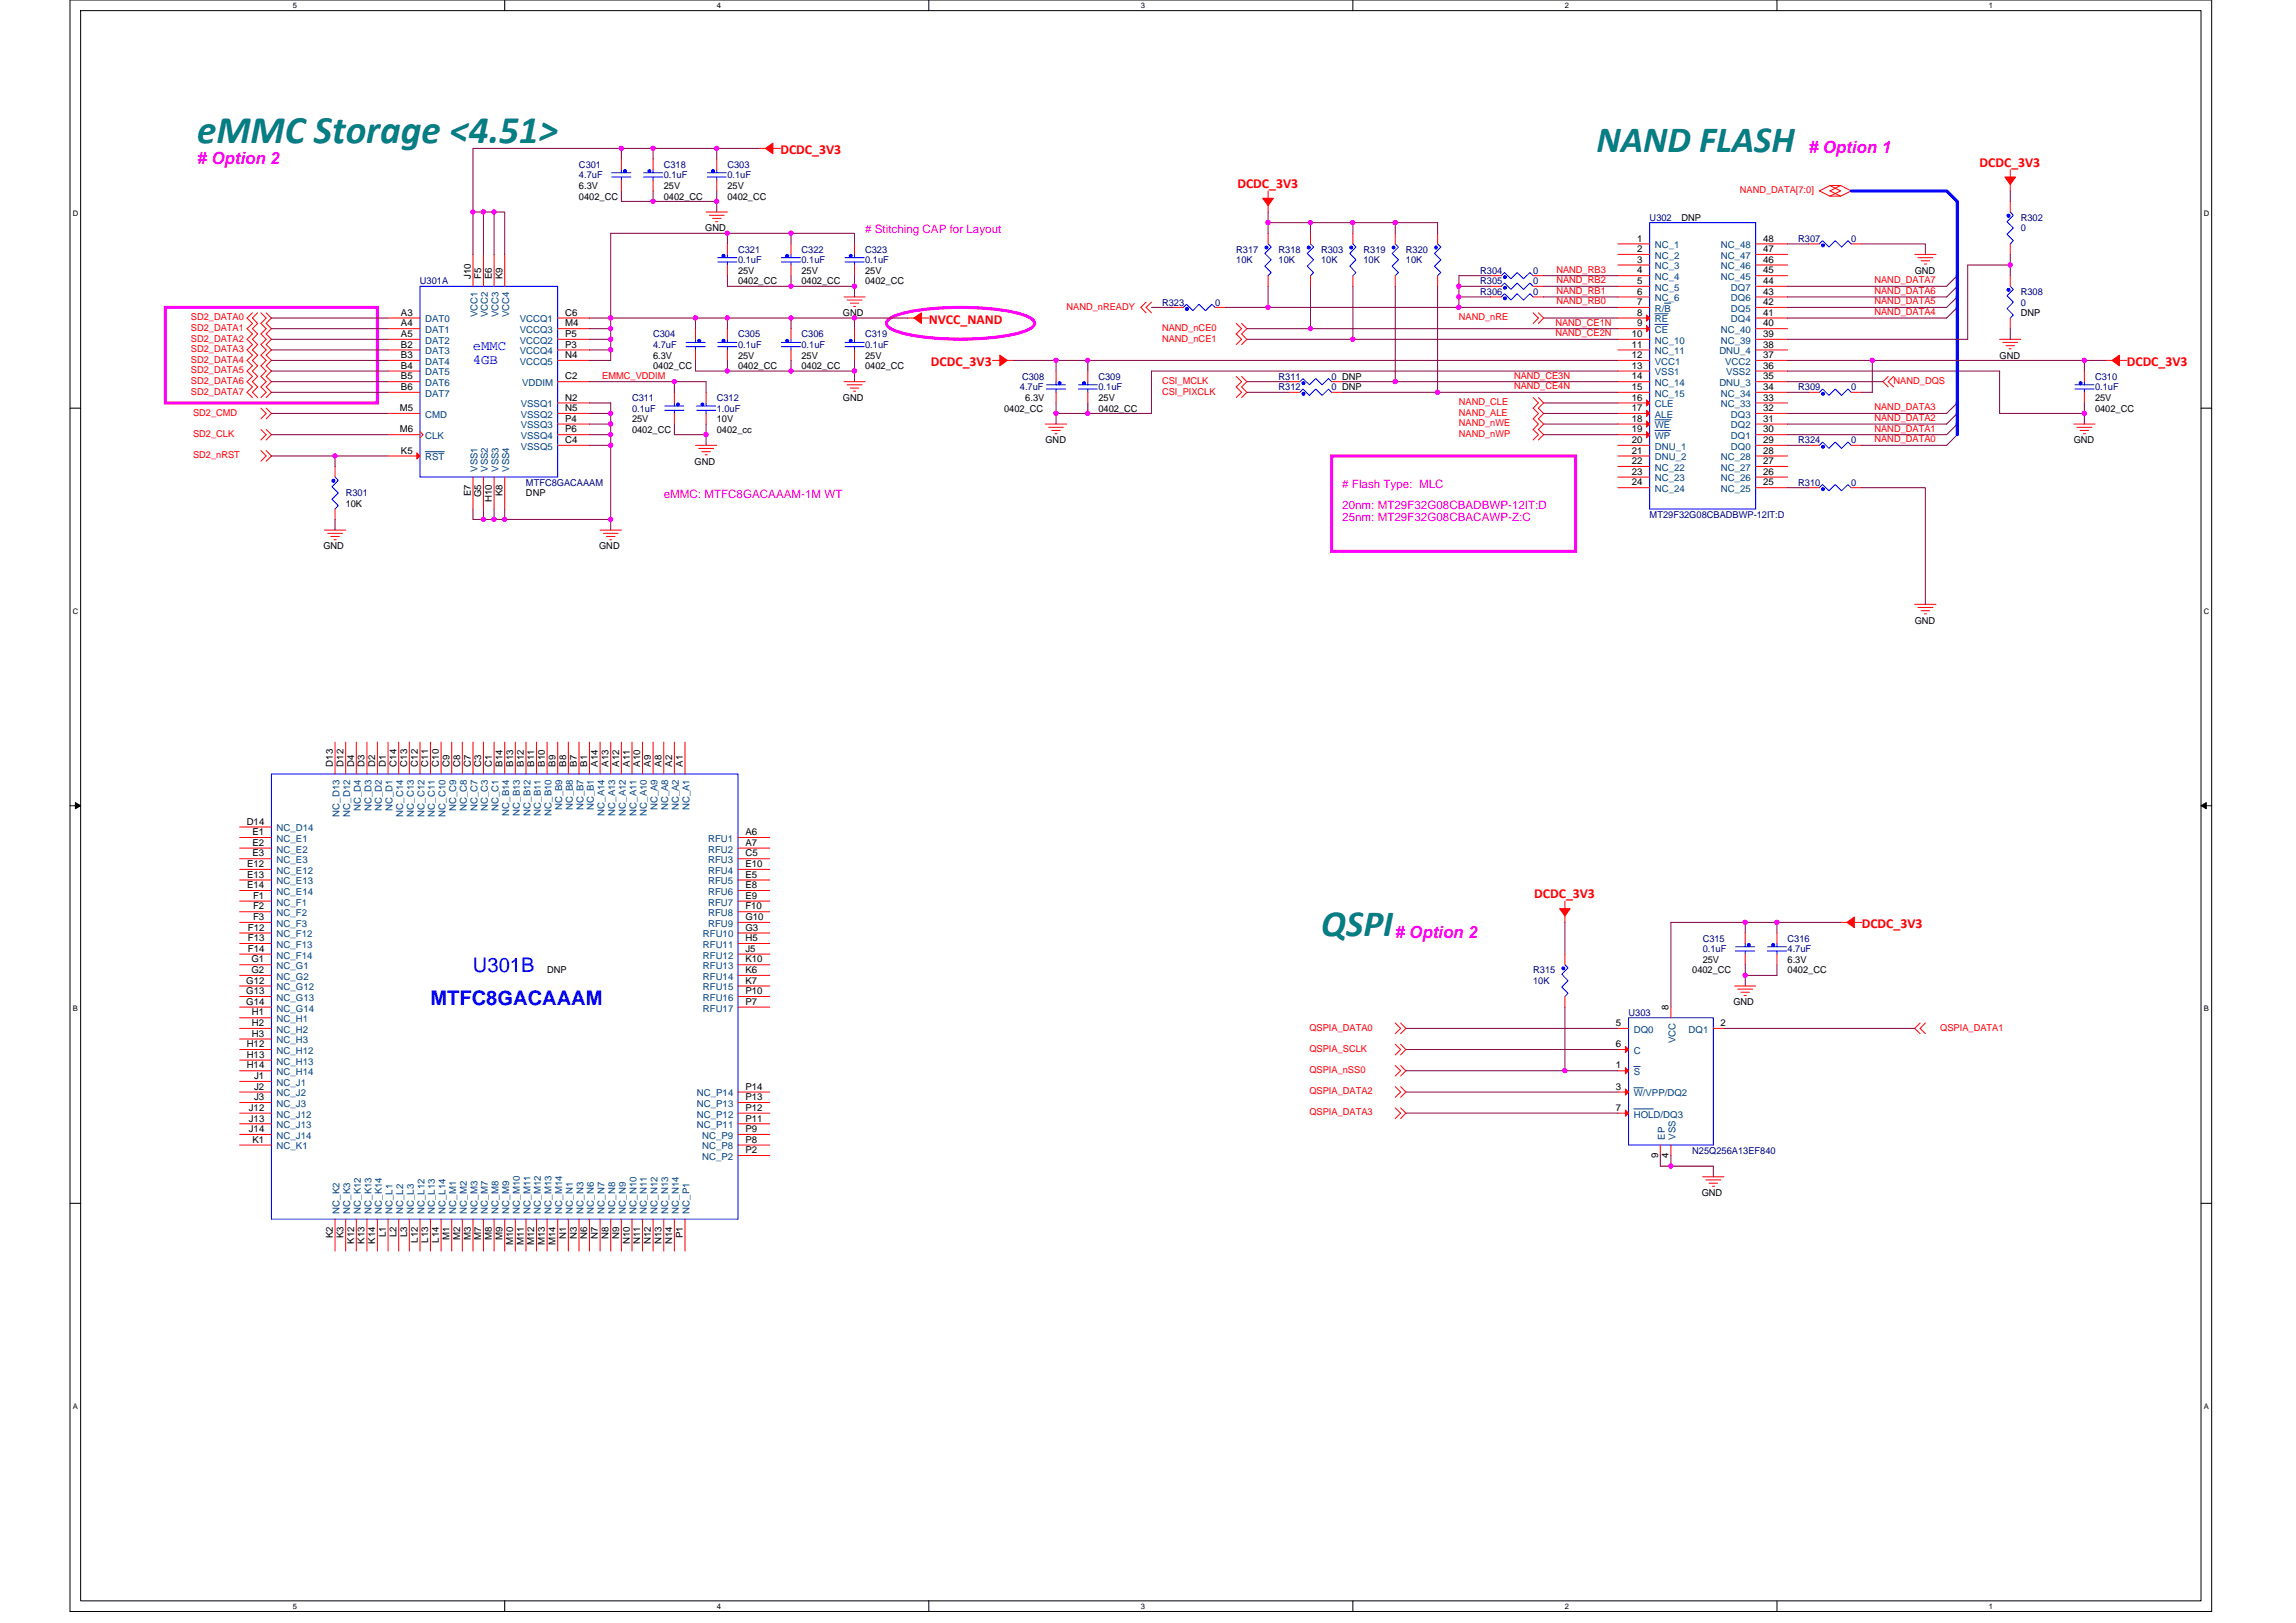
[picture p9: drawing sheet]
<svg xmlns="http://www.w3.org/2000/svg" width="297mm" height="210mm" viewBox="0 0 297 210" stroke-linecap="round" stroke-linejoin="round" font-family="sans-serif">
<defs><g id="words">
<text font-size="5.1" fill="#008080" x="25.5" y="18.5">eMMC Storage &lt;4.51&gt;</text>
<g font-size="4.8" fill="#008080">
<text x="206.6" y="19.6">NAND FLASH</text>
<text x="170.9" y="121.1">QSPI</text>
</g>
<g font-size="2.6" fill="#00f">
<text x="61.2" y="125.8">U301B</text>
<text x="55.7" y="130">MTFC8GACAAAM</text>
</g>
<g font-size="2.2" fill="#f0f">
<text x="25.5" y="21.2"># Option 2</text>
<text x="234" y="19.8"># Option 1</text>
<text x="180.5" y="121.3"># Option 2</text>
</g>
<g font-size="1.8" fill="#f00">
<text x="101" y="19.9">DCDC_3V3</text>
<text x="256.1" y="21.6">DCDC_3V3</text>
<text x="160.1" y="24.3">DCDC_3V3</text>
<text x="120.2" y="41.9">NVCC_NAND</text>
<text x="120.4" y="47.4">DCDC_3V3</text>
<text x="275.1" y="47.4">DCDC_3V3</text>
<text x="198.5" y="116.2">DCDC_3V3</text>
<text x="240.9" y="120.1">DCDC_3V3</text>
</g>
<g font-size="1.8" fill="#00f">
<text x="61.2" y="45.3">eMMC</text>
<text x="61.2" y="47.1">4GB</text>
</g>
<g font-size="1.5" fill="#f0f">
<text x="111.9" y="30.2"># Stitching CAP for Layout</text>
<text x="85.9" y="64.5">eMMC: MTFC8GACAAAM-1M WT</text>
<text x="173.6" y="63.1"># Flash Type: MLC</text>
<text x="173.6" y="65.8">20nm: MT29F32G08CBADBWP-12IT:D</text>
<text x="173.6" y="67.4">25nm: MT29F32G08CBACAWP-Z:C</text>
</g>
<g font-size="1.2" fill="#000080">
<text x="74.9" y="21.7">C301</text>
<text x="74.9" y="23.1">4.7uF</text>
<text x="85.9" y="21.7">C318</text>
<text x="85.9" y="23.1">0.1uF</text>
<text x="94.1" y="21.7">C303</text>
<text x="94.1" y="23.1">0.1uF</text>
<text x="213.4" y="28.6">U302</text>
<text x="261.4" y="28.6">R302</text>
<text x="261.4" y="29.9">0</text>
<text x="95.5" y="32.7">C321</text>
<text x="95.5" y="34">0.1uF</text>
<text x="103.7" y="32.7">C322</text>
<text x="103.7" y="34">0.1uF</text>
<text x="111.9" y="32.7">C323</text>
<text x="111.9" y="34">0.1uF</text>
<text x="159.9" y="32.7">R317</text>
<text x="159.9" y="34">10K</text>
<text x="165.4" y="32.7">R318</text>
<text x="165.4" y="34">10K</text>
<text x="170.9" y="32.7">R303</text>
<text x="170.9" y="34">10K</text>
<text x="176.4" y="32.7">R319</text>
<text x="176.4" y="34">10K</text>
<text x="181.9" y="32.7">R320</text>
<text x="181.9" y="34">10K</text>
<text x="191.5" y="35.4">R304</text>
<text x="198.3" y="35.4">0</text>
<text x="232.6" y="31.3">R307</text>
<text x="239.5" y="31.3">0</text>
<text x="54.3" y="36.8">U301A</text>
<text x="150.3" y="39.5">R323</text>
<text x="157.2" y="39.5">0</text>
<text x="191.5" y="36.8">R305</text>
<text x="191.5" y="38.2">R306</text>
<text x="198.3" y="36.8">0</text>
<text x="198.3" y="38.2">0</text>
<text x="261.4" y="38.2">R308</text>
<text x="261.4" y="39.5">0</text>
<text x="84.5" y="43.6">C304</text>
<text x="84.5" y="45">4.7uF</text>
<text x="95.5" y="43.6">C305</text>
<text x="95.5" y="45">0.1uF</text>
<text x="103.7" y="43.6">C306</text>
<text x="103.7" y="45">0.1uF</text>
<text x="111.9" y="43.6">C319</text>
<text x="111.9" y="45">0.1uF</text>
<text x="81.8" y="51.9">C311</text>
<text x="81.8" y="53.3">0.1uF</text>
<text x="92.7" y="51.9">C312</text>
<text x="92.7" y="53.3">1.0uF</text>
<text x="131.9" y="50.5">4.7uF</text>
<text x="132.2" y="49.1">C308</text>
<text x="142.1" y="49.1">C309</text>
<text x="142.1" y="50.5">0.1uF</text>
<text x="165.4" y="49.1">R311</text>
<text x="165.4" y="50.5">R312</text>
<text x="172.3" y="49.1">0 DNP</text>
<text x="172.3" y="50.5">0 DNP</text>
<text x="232.6" y="50.5">R309</text>
<text x="239.5" y="50.5">0</text>
<text x="271" y="49.1">C310</text>
<text x="271" y="50.5">0.1uF</text>
<text x="232.6" y="57.4">R324</text>
<text x="239.5" y="57.4">0</text>
<text x="44.7" y="64.2">R301</text>
<text x="68" y="62.8">MTFC8GACAAAM</text>
<text x="232.6" y="62.8">R310</text>
<text x="239.5" y="62.8">0</text>
<text x="213.4" y="67">MT29F32G08CBADBWP-12IT:D</text>
<text x="198.3" y="125.9">R315</text>
<text x="220.3" y="121.8">C315</text>
<text x="220.3" y="123.2">0.1uF</text>
<text x="231.3" y="121.8">C316</text>
<text x="231.3" y="123.2">4.7uF</text>
<text x="198.3" y="127.3">10K</text>
<text x="210.7" y="131.4">U303</text>
<text x="218.9" y="149.3">N25Q256A13EF840</text>
</g>
<g font-size="1.2">
<text x="74.9" y="24.4">6.3V</text>
<text x="74.9" y="25.8">0402_CC</text>
<text x="85.9" y="25.8">0402_CC</text>
<text x="85.9" y="24.4">25V</text>
<text x="91.2" y="29.9">GND</text>
<text x="94.1" y="25.8">0402_CC</text>
<text x="94.1" y="24.4">25V</text>
<text x="217.5" y="28.6">DNP</text>
<text x="95.5" y="35.4">25V</text>
<text x="103.7" y="35.4">25V</text>
<text x="111.9" y="35.4">25V</text>
<text x="211.8" y="31.3">1</text>
<text x="211.8" y="32.6">2</text>
<text x="211.8" y="34">3</text>
<text x="211.8" y="35.4">4</text>
<text x="228.1" y="35.4">45</text>
<text x="228.1" y="34">46</text>
<text x="228.1" y="32.6">47</text>
<text x="228.1" y="31.3">48</text>
<text x="247.7" y="35.4">GND</text>
<text x="51.9" y="40.9">A3</text>
<text x="60.9" y="36.1" transform="rotate(-90 60.9 36.1)">J10</text>
<text x="62.2" y="36.1" transform="rotate(-90 62.2 36.1)">F5</text>
<text x="63.6" y="36.1" transform="rotate(-90 63.6 36.1)">E6</text>
<text x="65" y="36.1" transform="rotate(-90 65 36.1)">K9</text>
<text x="73.1" y="40.9">C6</text>
<text x="95.5" y="36.8">0402_CC</text>
<text x="103.7" y="36.8">0402_CC</text>
<text x="109" y="40.9">GND</text>
<text x="111.9" y="36.8">0402_CC</text>
<text x="211.8" y="39.5">7</text>
<text x="211.8" y="40.9">8</text>
<text x="211.8" y="36.7">5</text>
<text x="211.8" y="38.1">6</text>
<text x="228.1" y="40.9">41</text>
<text x="228.1" y="39.5">42</text>
<text x="228.1" y="38.1">43</text>
<text x="228.1" y="36.7">44</text>
<text x="261.4" y="40.9">DNP</text>
<text x="51.9" y="47.7">B4</text>
<text x="51.9" y="46.3">B3</text>
<text x="51.9" y="45">B2</text>
<text x="51.9" y="43.6">A5</text>
<text x="51.9" y="42.2">A4</text>
<text x="73.1" y="43.6">P5</text>
<text x="73.1" y="42.2">M4</text>
<text x="73.1" y="45">P3</text>
<text x="73.1" y="46.3">N4</text>
<text x="84.5" y="46.4">6.3V</text>
<text x="84.5" y="47.8">0402_CC</text>
<text x="95.5" y="47.8">0402_CC</text>
<text x="95.5" y="46.4">25V</text>
<text x="103.7" y="47.8">0402_CC</text>
<text x="103.7" y="46.4">25V</text>
<text x="111.9" y="47.8">0402_CC</text>
<text x="111.9" y="46.4">25V</text>
<text x="211.1" y="43.6">10</text>
<text x="211.1" y="45">11</text>
<text x="211.1" y="46.3">12</text>
<text x="211.1" y="47.7">13</text>
<text x="211.8" y="42.2">9</text>
<text x="228.1" y="47.7">36</text>
<text x="228.1" y="43.6">39</text>
<text x="228.1" y="42.2">40</text>
<text x="228.1" y="46.3">37</text>
<text x="228.1" y="45">38</text>
<text x="258.7" y="46.4">GND</text>
<text x="51.7" y="53.2">M5</text>
<text x="51.9" y="50.5">B6</text>
<text x="51.9" y="49.1">B5</text>
<text x="73.1" y="49.1">C2</text>
<text x="73.1" y="51.8">N2</text>
<text x="73.1" y="53.2">N5</text>
<text x="109" y="51.9">GND</text>
<text x="129.9" y="53.3">0402_CC</text>
<text x="132.6" y="51.9">6.3V</text>
<text x="142.1" y="53.3">0402_CC</text>
<text x="142.1" y="51.9">25V</text>
<text x="211.1" y="49.1">14</text>
<text x="211.1" y="50.5">15</text>
<text x="211.1" y="51.8">16</text>
<text x="211.1" y="53.2">17</text>
<text x="228.1" y="51.8">33</text>
<text x="228.1" y="50.5">34</text>
<text x="228.1" y="53.2">32</text>
<text x="228.1" y="49.1">35</text>
<text x="271" y="53.3">0402_CC</text>
<text x="271" y="51.9">25V</text>
<text x="51.7" y="55.9">M6</text>
<text x="51.9" y="58.7">K5</text>
<text x="73.1" y="54.6">P4</text>
<text x="73.1" y="55.9">P6</text>
<text x="73.1" y="57.3">C4</text>
<text x="81.8" y="56">0402_CC</text>
<text x="81.8" y="54.6">25V</text>
<text x="92.7" y="54.6">10V</text>
<text x="92.7" y="56">0402_cc</text>
<text x="135.3" y="57.4">GND</text>
<text x="211.1" y="54.6">18</text>
<text x="211.1" y="55.9">19</text>
<text x="211.1" y="57.3">20</text>
<text x="211.1" y="58.7">21</text>
<text x="228.1" y="58.7">28</text>
<text x="228.1" y="57.3">29</text>
<text x="228.1" y="55.9">30</text>
<text x="228.1" y="54.6">31</text>
<text x="268.3" y="57.4">GND</text>
<text x="44.7" y="65.6">10K</text>
<text x="60.9" y="64.2" transform="rotate(-90 60.9 64.2)">E7</text>
<text x="62.2" y="64.3" transform="rotate(-90 62.2 64.3)">G5</text>
<text x="63.6" y="65" transform="rotate(-90 63.6 65)">H10</text>
<text x="65" y="64.2" transform="rotate(-90 65 64.2)">K8</text>
<text x="68" y="64.2">DNP</text>
<text x="89.8" y="60.1">GND</text>
<text x="211.1" y="60">22</text>
<text x="211.1" y="61.4">23</text>
<text x="211.1" y="62.8">24</text>
<text x="228.1" y="62.8">25</text>
<text x="228.1" y="61.4">26</text>
<text x="228.1" y="60">27</text>
<text x="41.8" y="71.1">GND</text>
<text x="77.5" y="71.1">GND</text>
<text x="247.7" y="80.7">GND</text>
<text x="43" y="99.2" transform="rotate(-90 43 99.2)">D13</text>
<text x="44.4" y="99.2" transform="rotate(-90 44.4 99.2)">D12</text>
<text x="45.8" y="99.2" transform="rotate(-90 45.8 99.2)">D4</text>
<text x="47.2" y="99.2" transform="rotate(-90 47.2 99.2)">D3</text>
<text x="48.5" y="99.2" transform="rotate(-90 48.5 99.2)">D2</text>
<text x="49.9" y="99.2" transform="rotate(-90 49.9 99.2)">D1</text>
<text x="51.3" y="99.2" transform="rotate(-90 51.3 99.2)">C14</text>
<text x="52.7" y="99.2" transform="rotate(-90 52.7 99.2)">C13</text>
<text x="54" y="99.2" transform="rotate(-90 54 99.2)">C12</text>
<text x="55.4" y="99.2" transform="rotate(-90 55.4 99.2)">C11</text>
<text x="56.8" y="99.2" transform="rotate(-90 56.8 99.2)">C10</text>
<text x="58.1" y="99.2" transform="rotate(-90 58.1 99.2)">C9</text>
<text x="59.5" y="99.2" transform="rotate(-90 59.5 99.2)">C8</text>
<text x="60.9" y="99.2" transform="rotate(-90 60.9 99.2)">C7</text>
<text x="62.2" y="99.2" transform="rotate(-90 62.2 99.2)">C3</text>
<text x="63.6" y="99.2" transform="rotate(-90 63.6 99.2)">C1</text>
<text x="65" y="99.2" transform="rotate(-90 65 99.2)">B14</text>
<text x="66.4" y="99.2" transform="rotate(-90 66.4 99.2)">B13</text>
<text x="67.8" y="99.2" transform="rotate(-90 67.8 99.2)">B12</text>
<text x="69.1" y="99.2" transform="rotate(-90 69.1 99.2)">B11</text>
<text x="70.5" y="99.2" transform="rotate(-90 70.5 99.2)">B10</text>
<text x="71.9" y="99.2" transform="rotate(-90 71.9 99.2)">B9</text>
<text x="73.2" y="99.2" transform="rotate(-90 73.2 99.2)">B8</text>
<text x="74.6" y="99.2" transform="rotate(-90 74.6 99.2)">B7</text>
<text x="76" y="99.2" transform="rotate(-90 76 99.2)">B1</text>
<text x="77.3" y="99.2" transform="rotate(-90 77.3 99.2)">A14</text>
<text x="78.7" y="99.2" transform="rotate(-90 78.7 99.2)">A13</text>
<text x="80.1" y="99.2" transform="rotate(-90 80.1 99.2)">A12</text>
<text x="81.5" y="99.2" transform="rotate(-90 81.5 99.2)">A11</text>
<text x="82.8" y="99.2" transform="rotate(-90 82.8 99.2)">A10</text>
<text x="84.2" y="99.2" transform="rotate(-90 84.2 99.2)">A9</text>
<text x="85.6" y="99.2" transform="rotate(-90 85.6 99.2)">A8</text>
<text x="86.9" y="99.2" transform="rotate(-90 86.9 99.2)">A2</text>
<text x="88.3" y="99.2" transform="rotate(-90 88.3 99.2)">A1</text>
<text x="31.9" y="106.7">D14</text>
<text x="32" y="112.2">E12</text>
<text x="32" y="113.6">E13</text>
<text x="32.7" y="108.1">E1</text>
<text x="32.7" y="109.4">E2</text>
<text x="32.7" y="110.8">E3</text>
<text x="96.4" y="113.6">E5</text>
<text x="96.4" y="112.2">E10</text>
<text x="96.4" y="108.1">A6</text>
<text x="96.4" y="109.4">A7</text>
<text x="96.4" y="110.8">C5</text>
<text x="32" y="114.9">E14</text>
<text x="32.7" y="116.3">F1</text>
<text x="32.7" y="117.7">F2</text>
<text x="32.7" y="119">F3</text>
<text x="96.4" y="114.9">E8</text>
<text x="96.4" y="116.3">E9</text>
<text x="96.4" y="117.7">F10</text>
<text x="96.4" y="119">G10</text>
<text x="32.1" y="120.4">F12</text>
<text x="32.1" y="121.8">F13</text>
<text x="32.1" y="123.1">F14</text>
<text x="32.5" y="124.5">G1</text>
<text x="32.5" y="125.9">G2</text>
<text x="70.8" y="125.9">DNP</text>
<text x="96.4" y="120.4">G3</text>
<text x="96.4" y="124.5">K10</text>
<text x="96.4" y="125.9">K6</text>
<text x="96.4" y="123.1">J5</text>
<text x="96.4" y="121.8">H5</text>
<text x="218.9" y="125.9">0402_CC</text>
<text x="220.3" y="124.6">25V</text>
<text x="231.3" y="124.6">6.3V</text>
<text x="231.3" y="125.9">0402_CC</text>
<text x="31.9" y="127.3">G12</text>
<text x="31.9" y="128.6">G13</text>
<text x="31.9" y="130">G14</text>
<text x="32.6" y="131.4">H1</text>
<text x="96.4" y="127.3">K7</text>
<text x="96.4" y="128.6">P10</text>
<text x="96.4" y="130">P7</text>
<text x="215.9" y="130.7" transform="rotate(-90 215.9 130.7)">8</text>
<text x="224.3" y="130">GND</text>
<text x="31.9" y="135.5">H12</text>
<text x="31.9" y="136.9">H13</text>
<text x="32.6" y="132.8">H2</text>
<text x="32.6" y="134.1">H3</text>
<text x="209.1" y="132.8">5</text>
<text x="209.1" y="135.5">6</text>
<text x="222.6" y="132.8">2</text>
<text x="31.9" y="138.2">H14</text>
<text x="32.2" y="143.7">J12</text>
<text x="32.9" y="139.6">J1</text>
<text x="32.9" y="141">J2</text>
<text x="32.9" y="142.3">J3</text>
<text x="96.4" y="141">P14</text>
<text x="96.4" y="142.3">P13</text>
<text x="96.4" y="143.7">P12</text>
<text x="209.1" y="138.2">1</text>
<text x="209.1" y="141">3</text>
<text x="209.1" y="143.7">7</text>
<text x="32.2" y="145.1">J13</text>
<text x="32.2" y="146.5">J14</text>
<text x="32.7" y="147.8">K1</text>
<text x="96.4" y="146.5">P9</text>
<text x="96.4" y="147.8">P8</text>
<text x="96.4" y="149.2">P2</text>
<text x="96.4" y="145.1">P11</text>
<text x="214.5" y="149.8" transform="rotate(-90 214.5 149.8)">9</text>
<text x="215.9" y="149.8" transform="rotate(-90 215.9 149.8)">4</text>
<text x="220.2" y="154.7">GND</text>
<text x="43" y="160.2" transform="rotate(-90 43 160.2)">K2</text>
<text x="44.4" y="160.2" transform="rotate(-90 44.4 160.2)">K3</text>
<text x="45.8" y="160.9" transform="rotate(-90 45.8 160.9)">K12</text>
<text x="47.2" y="160.9" transform="rotate(-90 47.2 160.9)">K13</text>
<text x="48.5" y="160.9" transform="rotate(-90 48.5 160.9)">K14</text>
<text x="49.9" y="160.1" transform="rotate(-90 49.9 160.1)">L1</text>
<text x="51.3" y="160.1" transform="rotate(-90 51.3 160.1)">L2</text>
<text x="52.7" y="160.1" transform="rotate(-90 52.7 160.1)">L3</text>
<text x="54" y="160.8" transform="rotate(-90 54 160.8)">L12</text>
<text x="55.4" y="160.8" transform="rotate(-90 55.4 160.8)">L13</text>
<text x="56.8" y="160.8" transform="rotate(-90 56.8 160.8)">L14</text>
<text x="58.1" y="160.4" transform="rotate(-90 58.1 160.4)">M1</text>
<text x="59.5" y="160.4" transform="rotate(-90 59.5 160.4)">M2</text>
<text x="60.9" y="160.4" transform="rotate(-90 60.9 160.4)">M3</text>
<text x="62.2" y="160.4" transform="rotate(-90 62.2 160.4)">M7</text>
<text x="63.6" y="160.4" transform="rotate(-90 63.6 160.4)">M8</text>
<text x="65" y="160.4" transform="rotate(-90 65 160.4)">M9</text>
<text x="66.4" y="161.1" transform="rotate(-90 66.4 161.1)">M10</text>
<text x="67.8" y="161.1" transform="rotate(-90 67.8 161.1)">M11</text>
<text x="69.1" y="161.1" transform="rotate(-90 69.1 161.1)">M12</text>
<text x="70.5" y="161.1" transform="rotate(-90 70.5 161.1)">M13</text>
<text x="71.9" y="161.1" transform="rotate(-90 71.9 161.1)">M14</text>
<text x="73.2" y="160.3" transform="rotate(-90 73.2 160.3)">N1</text>
<text x="74.6" y="160.3" transform="rotate(-90 74.6 160.3)">N3</text>
<text x="76" y="160.3" transform="rotate(-90 76 160.3)">N6</text>
<text x="77.3" y="160.3" transform="rotate(-90 77.3 160.3)">N7</text>
<text x="78.7" y="160.3" transform="rotate(-90 78.7 160.3)">N8</text>
<text x="80.1" y="160.3" transform="rotate(-90 80.1 160.3)">N9</text>
<text x="81.5" y="161" transform="rotate(-90 81.5 161)">N10</text>
<text x="82.8" y="161" transform="rotate(-90 82.8 161)">N11</text>
<text x="84.2" y="161" transform="rotate(-90 84.2 161)">N12</text>
<text x="85.6" y="161" transform="rotate(-90 85.6 161)">N13</text>
<text x="86.9" y="161" transform="rotate(-90 86.9 161)">N14</text>
<text x="88.3" y="160.2" transform="rotate(-90 88.3 160.2)">P1</text>
</g>
<g font-size="1.2" fill="#f00">
<text x="225.1" y="25">NAND_DATA[7:0]</text>
<text x="201.4" y="35.3">NAND_RB3</text>
<text x="24.7" y="41.4">SD2_DATA0</text>
<text x="138" y="40.1">NAND_nREADY</text>
<text x="188.7" y="41.4">NAND_nRE</text>
<text x="201.4" y="38">NAND_RB1</text>
<text x="201.4" y="36.7">NAND_RB2</text>
<text x="201.4" y="39.4">NAND_RB0</text>
<text x="242.5" y="40.8">NAND_DATA4</text>
<text x="242.5" y="39.4">NAND_DATA5</text>
<text x="242.5" y="38">NAND_DATA6</text>
<text x="242.5" y="36.7">NAND_DATA7</text>
<text x="24.7" y="42.8">SD2_DATA1</text>
<text x="24.7" y="44.2">SD2_DATA2</text>
<text x="24.7" y="45.6">SD2_DATA3</text>
<text x="24.7" y="46.9">SD2_DATA4</text>
<text x="150.3" y="42.8">NAND_nCE0</text>
<text x="150.3" y="44.2">NAND_nCE1</text>
<text x="201.2" y="43.5">NAND_CE2N</text>
<text x="201.2" y="42.1">NAND_CE1N</text>
<text x="24.7" y="48.3">SD2_DATA5</text>
<text x="24.7" y="49.7">SD2_DATA6</text>
<text x="24.7" y="51.1">SD2_DATA7</text>
<text x="25" y="53.8">SD2_CMD</text>
<text x="77.9" y="49">EMMC_VDDIM</text>
<text x="150.3" y="49.7">CSI_MCLK</text>
<text x="150.3" y="51.1">CSI_PIXCLK</text>
<text x="188.7" y="53.8">NAND_ALE</text>
<text x="188.7" y="52.4">NAND_CLE</text>
<text x="195.9" y="49">NAND_CE3N</text>
<text x="195.9" y="50.4">NAND_CE4N</text>
<text x="242.5" y="53.1">NAND_DATA3</text>
<text x="245" y="49.7">NAND_DQS</text>
<text x="25" y="59.3">SD2_nRST</text>
<text x="25" y="56.5">SD2_CLK</text>
<text x="188.7" y="55.2">NAND_nWE</text>
<text x="188.7" y="56.5">NAND_nWP</text>
<text x="242.5" y="55.9">NAND_DATA1</text>
<text x="242.5" y="54.5">NAND_DATA2</text>
<text x="242.5" y="57.2">NAND_DATA0</text>
<text x="169.4" y="133.3">QSPIA_DATA0</text>
<text x="169.4" y="136.1">QSPIA_SCLK</text>
<text x="251" y="133.3">QSPIA_DATA1</text>
<text x="169.4" y="141.6">QSPIA_DATA2</text>
<text x="169.4" y="138.8">QSPIA_nSS0</text>
<text x="169.4" y="144.3">QSPIA_DATA3</text>
</g>
<g font-size="1.2" fill="#004080">
<text x="214.1" y="32.1">NC_1</text>
<text x="214.1" y="33.5">NC_2</text>
<text x="214.1" y="34.9">NC_3</text>
<text x="222.6" y="34.9">NC_46</text>
<text x="222.6" y="33.5">NC_47</text>
<text x="222.6" y="32.1">NC_48</text>
<text x="55" y="41.7">DAT0</text>
<text x="61.8" y="41.1" transform="rotate(-90 61.8 41.1)">VCC1</text>
<text x="63.1" y="41.1" transform="rotate(-90 63.1 41.1)">VCC2</text>
<text x="64.5" y="41.1" transform="rotate(-90 64.5 41.1)">VCC3</text>
<text x="65.9" y="41.1" transform="rotate(-90 65.9 41.1)">VCC4</text>
<text x="67.2" y="41.7">VCCQ1</text>
<text x="214.1" y="36.2">NC_4</text>
<text x="214.1" y="37.6">NC_5</text>
<text x="214.1" y="39">NC_6</text>
<text x="214.1" y="40.3">R/B</text>
<text x="214.1" y="41.7">RE</text>
<text x="222.6" y="36.2">NC_45</text>
<text x="223.9" y="41.7">DQ4</text>
<text x="223.9" y="40.3">DQ5</text>
<text x="223.9" y="39">DQ6</text>
<text x="223.9" y="37.6">DQ7</text>
<text x="55" y="47.2">DAT4</text>
<text x="55" y="45.8">DAT3</text>
<text x="55" y="44.5">DAT2</text>
<text x="55" y="43.1">DAT1</text>
<text x="67.2" y="44.5">VCCQ2</text>
<text x="67.2" y="43.1">VCCQ3</text>
<text x="67.2" y="45.8">VCCQ4</text>
<text x="67.2" y="47.2">VCCQ5</text>
<text x="214.1" y="43.1">CE</text>
<text x="214.1" y="44.5">NC_10</text>
<text x="214.1" y="45.8">NC_11</text>
<text x="214.1" y="47.2">VCC1</text>
<text x="222.4" y="45.8">DNU_4</text>
<text x="222.6" y="44.5">NC_39</text>
<text x="222.6" y="43.1">NC_40</text>
<text x="223.2" y="47.2">VCC2</text>
<text x="55" y="51.3">DAT7</text>
<text x="55" y="50">DAT6</text>
<text x="55" y="48.6">DAT5</text>
<text x="67.4" y="52.7">VSSQ1</text>
<text x="67.6" y="50">VDDIM</text>
<text x="214.1" y="48.6">VSS1</text>
<text x="214.1" y="50">NC_14</text>
<text x="214.1" y="51.3">NC_15</text>
<text x="214.1" y="52.7">CLE</text>
<text x="222.4" y="50">DNU_3</text>
<text x="222.6" y="52.7">NC_33</text>
<text x="222.6" y="51.3">NC_34</text>
<text x="223.3" y="48.6">VSS2</text>
<text x="55" y="56.8">CLK</text>
<text x="55" y="54.1">CMD</text>
<text x="55" y="59.6">RST</text>
<text x="67.4" y="54.1">VSSQ2</text>
<text x="67.4" y="55.4">VSSQ3</text>
<text x="67.4" y="56.8">VSSQ4</text>
<text x="67.4" y="58.2">VSSQ5</text>
<text x="214.1" y="54.1">ALE</text>
<text x="214.1" y="55.4">WE</text>
<text x="214.1" y="56.8">WP</text>
<text x="214.1" y="58.2">DNU_1</text>
<text x="214.1" y="59.6">DNU_2</text>
<text x="222.6" y="59.6">NC_28</text>
<text x="223.9" y="58.2">DQ0</text>
<text x="223.9" y="56.8">DQ1</text>
<text x="223.9" y="55.4">DQ2</text>
<text x="223.9" y="54.1">DQ3</text>
<text x="61.8" y="61" transform="rotate(-90 61.8 61)">VSS1</text>
<text x="63.1" y="61" transform="rotate(-90 63.1 61)">VSS2</text>
<text x="64.5" y="61" transform="rotate(-90 64.5 61)">VSS3</text>
<text x="65.9" y="61" transform="rotate(-90 65.9 61)">VSS4</text>
<text x="214.1" y="60.9">NC_22</text>
<text x="214.1" y="62.3">NC_23</text>
<text x="214.1" y="63.7">NC_24</text>
<text x="222.6" y="63.7">NC_25</text>
<text x="222.6" y="62.3">NC_26</text>
<text x="222.6" y="60.9">NC_27</text>
<text x="35.8" y="107.6">NC_D14</text>
<text x="43.9" y="105.6" transform="rotate(-90 43.9 105.6)">NC_D13</text>
<text x="45.3" y="105.6" transform="rotate(-90 45.3 105.6)">NC_D12</text>
<text x="46.7" y="104.9" transform="rotate(-90 46.7 104.9)">NC_D4</text>
<text x="48" y="104.9" transform="rotate(-90 48 104.9)">NC_D3</text>
<text x="49.4" y="104.9" transform="rotate(-90 49.4 104.9)">NC_D2</text>
<text x="50.8" y="104.9" transform="rotate(-90 50.8 104.9)">NC_D1</text>
<text x="52.2" y="105.6" transform="rotate(-90 52.2 105.6)">NC_C14</text>
<text x="53.5" y="105.6" transform="rotate(-90 53.5 105.6)">NC_C13</text>
<text x="54.9" y="105.6" transform="rotate(-90 54.9 105.6)">NC_C12</text>
<text x="56.3" y="105.6" transform="rotate(-90 56.3 105.6)">NC_C11</text>
<text x="57.6" y="105.6" transform="rotate(-90 57.6 105.6)">NC_C10</text>
<text x="59" y="104.9" transform="rotate(-90 59 104.9)">NC_C9</text>
<text x="60.4" y="104.9" transform="rotate(-90 60.4 104.9)">NC_C8</text>
<text x="61.8" y="104.9" transform="rotate(-90 61.8 104.9)">NC_C7</text>
<text x="63.1" y="104.9" transform="rotate(-90 63.1 104.9)">NC_C3</text>
<text x="64.5" y="104.9" transform="rotate(-90 64.5 104.9)">NC_C1</text>
<text x="65.9" y="105.6" transform="rotate(-90 65.9 105.6)">NC_B14</text>
<text x="67.2" y="105.6" transform="rotate(-90 67.2 105.6)">NC_B13</text>
<text x="68.6" y="105.6" transform="rotate(-90 68.6 105.6)">NC_B12</text>
<text x="70" y="105.6" transform="rotate(-90 70 105.6)">NC_B11</text>
<text x="71.3" y="105.6" transform="rotate(-90 71.3 105.6)">NC_B10</text>
<text x="72.7" y="104.9" transform="rotate(-90 72.7 104.9)">NC_B9</text>
<text x="74.1" y="104.9" transform="rotate(-90 74.1 104.9)">NC_B8</text>
<text x="75.5" y="104.9" transform="rotate(-90 75.5 104.9)">NC_B7</text>
<text x="76.8" y="104.9" transform="rotate(-90 76.8 104.9)">NC_B1</text>
<text x="78.2" y="105.6" transform="rotate(-90 78.2 105.6)">NC_A14</text>
<text x="79.6" y="105.6" transform="rotate(-90 79.6 105.6)">NC_A13</text>
<text x="81" y="105.6" transform="rotate(-90 81 105.6)">NC_A12</text>
<text x="82.3" y="105.6" transform="rotate(-90 82.3 105.6)">NC_A11</text>
<text x="83.7" y="105.6" transform="rotate(-90 83.7 105.6)">NC_A10</text>
<text x="85.1" y="104.9" transform="rotate(-90 85.1 104.9)">NC_A9</text>
<text x="86.4" y="104.9" transform="rotate(-90 86.4 104.9)">NC_A8</text>
<text x="87.8" y="104.9" transform="rotate(-90 87.8 104.9)">NC_A2</text>
<text x="89.2" y="104.9" transform="rotate(-90 89.2 104.9)">NC_A1</text>
<text x="35.8" y="108.9">NC_E1</text>
<text x="35.8" y="110.3">NC_E2</text>
<text x="35.8" y="111.7">NC_E3</text>
<text x="35.8" y="113.1">NC_E12</text>
<text x="91.6" y="113.1">RFU4</text>
<text x="91.6" y="108.9">RFU1</text>
<text x="91.6" y="110.3">RFU2</text>
<text x="91.6" y="111.7">RFU3</text>
<text x="35.8" y="114.4">NC_E13</text>
<text x="35.8" y="115.8">NC_E14</text>
<text x="35.8" y="117.2">NC_F1</text>
<text x="35.8" y="118.5">NC_F2</text>
<text x="35.8" y="119.9">NC_F3</text>
<text x="91.6" y="114.4">RFU5</text>
<text x="91.6" y="115.8">RFU6</text>
<text x="91.6" y="117.2">RFU7</text>
<text x="91.6" y="118.5">RFU8</text>
<text x="91.6" y="119.9">RFU9</text>
<text x="35.8" y="121.3">NC_F12</text>
<text x="35.8" y="122.6">NC_F13</text>
<text x="35.8" y="124">NC_F14</text>
<text x="35.8" y="125.4">NC_G1</text>
<text x="90.9" y="121.3">RFU10</text>
<text x="90.9" y="125.4">RFU13</text>
<text x="90.9" y="124">RFU12</text>
<text x="90.9" y="122.6">RFU11</text>
<text x="35.8" y="126.8">NC_G2</text>
<text x="35.8" y="128.1">NC_G12</text>
<text x="35.8" y="129.5">NC_G13</text>
<text x="35.8" y="130.9">NC_G14</text>
<text x="90.9" y="128.1">RFU15</text>
<text x="90.9" y="126.8">RFU14</text>
<text x="90.9" y="129.5">RFU16</text>
<text x="90.9" y="130.9">RFU17</text>
<text x="35.8" y="132.2">NC_H1</text>
<text x="35.8" y="133.6">NC_H2</text>
<text x="35.8" y="135">NC_H3</text>
<text x="35.8" y="136.4">NC_H12</text>
<text x="35.8" y="137.7">NC_H13</text>
<text x="211.4" y="133.6">DQ0</text>
<text x="211.4" y="136.4">C</text>
<text x="216.7" y="135" transform="rotate(-90 216.7 135)">VCC</text>
<text x="218.5" y="133.6">DQ1</text>
<text x="35.8" y="139.1">NC_H14</text>
<text x="35.8" y="140.5">NC_J1</text>
<text x="35.8" y="141.9">NC_J2</text>
<text x="35.8" y="143.2">NC_J3</text>
<text x="90.2" y="141.9">NC_P14</text>
<text x="90.2" y="143.2">NC_P13</text>
<text x="211.4" y="139.1">S</text>
<text x="211.4" y="141.9">W/VPP/DQ2</text>
<text x="35.8" y="144.6">NC_J12</text>
<text x="35.8" y="146">NC_J13</text>
<text x="35.8" y="147.3">NC_J14</text>
<text x="35.8" y="148.7">NC_K1</text>
<text x="90.2" y="144.6">NC_P12</text>
<text x="90.2" y="146">NC_P11</text>
<text x="90.8" y="147.3">NC_P9</text>
<text x="90.8" y="148.7">NC_P8</text>
<text x="211.4" y="144.6">HOLD/DQ3</text>
<text x="215.4" y="147.5" transform="rotate(-90 215.4 147.5)">EP</text>
<text x="216.7" y="147.5" transform="rotate(-90 216.7 147.5)">VSS</text>
<text x="90.8" y="150.1">NC_P2</text>
<text x="43.9" y="157.1" transform="rotate(-90 43.9 157.1)">NC_K2</text>
<text x="45.3" y="157.1" transform="rotate(-90 45.3 157.1)">NC_K3</text>
<text x="46.7" y="157.1" transform="rotate(-90 46.7 157.1)">NC_K12</text>
<text x="48" y="157.1" transform="rotate(-90 48 157.1)">NC_K13</text>
<text x="49.4" y="157.1" transform="rotate(-90 49.4 157.1)">NC_K14</text>
<text x="50.8" y="157.1" transform="rotate(-90 50.8 157.1)">NC_L1</text>
<text x="52.2" y="157.1" transform="rotate(-90 52.2 157.1)">NC_L2</text>
<text x="53.5" y="157.1" transform="rotate(-90 53.5 157.1)">NC_L3</text>
<text x="54.9" y="157.1" transform="rotate(-90 54.9 157.1)">NC_L12</text>
<text x="56.3" y="157.1" transform="rotate(-90 56.3 157.1)">NC_L13</text>
<text x="57.6" y="157.1" transform="rotate(-90 57.6 157.1)">NC_L14</text>
<text x="59" y="157.1" transform="rotate(-90 59 157.1)">NC_M1</text>
<text x="60.4" y="157.1" transform="rotate(-90 60.4 157.1)">NC_M2</text>
<text x="61.8" y="157.1" transform="rotate(-90 61.8 157.1)">NC_M3</text>
<text x="63.1" y="157.1" transform="rotate(-90 63.1 157.1)">NC_M7</text>
<text x="64.5" y="157.1" transform="rotate(-90 64.5 157.1)">NC_M8</text>
<text x="65.9" y="157.1" transform="rotate(-90 65.9 157.1)">NC_M9</text>
<text x="67.2" y="157.1" transform="rotate(-90 67.2 157.1)">NC_M10</text>
<text x="68.6" y="157.1" transform="rotate(-90 68.6 157.1)">NC_M11</text>
<text x="70" y="157.1" transform="rotate(-90 70 157.1)">NC_M12</text>
<text x="71.3" y="157.1" transform="rotate(-90 71.3 157.1)">NC_M13</text>
<text x="72.7" y="157.1" transform="rotate(-90 72.7 157.1)">NC_M14</text>
<text x="74.1" y="157.1" transform="rotate(-90 74.1 157.1)">NC_N1</text>
<text x="75.5" y="157.1" transform="rotate(-90 75.5 157.1)">NC_N3</text>
<text x="76.8" y="157.1" transform="rotate(-90 76.8 157.1)">NC_N6</text>
<text x="78.2" y="157.1" transform="rotate(-90 78.2 157.1)">NC_N7</text>
<text x="79.6" y="157.1" transform="rotate(-90 79.6 157.1)">NC_N8</text>
<text x="81" y="157.1" transform="rotate(-90 81 157.1)">NC_N9</text>
<text x="82.3" y="157.1" transform="rotate(-90 82.3 157.1)">NC_N10</text>
<text x="83.7" y="157.1" transform="rotate(-90 83.7 157.1)">NC_N11</text>
<text x="85.1" y="157.1" transform="rotate(-90 85.1 157.1)">NC_N12</text>
<text x="86.4" y="157.1" transform="rotate(-90 86.4 157.1)">NC_N13</text>
<text x="87.8" y="157.1" transform="rotate(-90 87.8 157.1)">NC_N14</text>
<text x="89.2" y="157.1" transform="rotate(-90 89.2 157.1)">NC_P1</text>
</g>
<g font-size="1">
<text x="37.9" y="1">5</text>
<text x="92.7" y="1">4</text>
<text x="147.6" y="1">3</text>
<text x="202.5" y="1">2</text>
<text x="257.3" y="1">1</text>
<text x="9.4" y="28">D</text>
<text x="285.1" y="28">D</text>
<text x="9.4" y="79.4">C</text>
<text x="285.1" y="79.4">C</text>
<text x="9.4" y="130.9">B</text>
<text x="285.1" y="130.9">B</text>
<text x="9.4" y="182.3">A</text>
<text x="285.1" y="182.3">A</text>
<text x="37.9" y="208.2">5</text>
<text x="92.7" y="208.2">4</text>
<text x="147.6" y="208.2">3</text>
<text x="202.5" y="208.2">2</text>
<text x="257.3" y="208.2">1</text>
</g>
</g></defs>
<path d="M9.1 0h277v208.5h-277zM10.4 1.4h274.4v205.7h-274.4z" fill="none" stroke="#000" stroke-width=".13"/>
<g fill="#fff">
<path d="M37.9 .1h.5v1.1h-.5z"/>
<path d="M37.9 207.3h.5v1.1h-.5z"/>
</g>
<path d="M65.3 0v1.4M65.3 207.1v1.4" fill="none" stroke="#000" stroke-width=".13"/>
<g fill="#fff">
<path d="M92.7 .1h.6v1.1h-.6z"/>
<path d="M92.7 207.3h.6v1.1h-.6z"/>
</g>
<path d="M120.2 0v1.4M120.2 207.1v1.4" fill="none" stroke="#000" stroke-width=".13"/>
<g fill="#fff">
<path d="M147.6 .1h.5v1.1h-.5z"/>
<path d="M147.6 207.3h.5v1.1h-.5z"/>
</g>
<path d="M175 0v1.4M175 207.1v1.4" fill="none" stroke="#000" stroke-width=".13"/>
<g fill="#fff">
<path d="M202.5 .1h.5v1.1h-.5z"/>
<path d="M202.5 207.3h.5v1.1h-.5z"/>
</g>
<path d="M229.9 0v1.4M229.9 207.1v1.4" fill="none" stroke="#000" stroke-width=".13"/>
<g fill="#fff">
<path d="M257.3 .1h.6v1.1h-.6z"/>
<path d="M257.3 207.3h.6v1.1h-.6z"/>
<path d="M9.4 27.1h.7v1.1h-.7z"/>
<path d="M285.1 27.1h.7v1.1h-.7z"/>
<path d="M9.4 78.5h.7v1.1h-.7z"/>
<path d="M285.1 78.5h.7v1.1h-.7z"/>
</g>
<path d="M9.1 52.8h1.3M284.8 52.8h1.3" fill="none" stroke="#000" stroke-width=".13"/>
<g fill="#fff">
<path d="M9.4 130h.7v1.1h-.7z"/>
<path d="M285.1 130h.7v1.1h-.7z"/>
</g>
<path d="M9.1 104.2h1.3M284.8 104.2h1.3" fill="none" stroke="#000" stroke-width=".13"/>
<path d="M9.8 103.8l.6 .4-.6 .4zM284.8 104.2l.6-.4v.8z" fill="#000" stroke="#000" stroke-width=".13"/>
<g fill="#fff">
<path d="M9.4 181.4h.7v1.1h-.7z"/>
<path d="M285.1 181.4h.7v1.1h-.7z"/>
</g>
<path d="M9.1 155.7h1.3M284.8 155.7h1.3" fill="none" stroke="#000" stroke-width=".13"/>
<path d="M21.4 39.8h27.4v12.3h-27.4zM114.8 41.5a5 5 0 0 1 2.7-1.1 37.4 37.4 0 0 1 14.5 .2l1.4 .6 .3 .3 .2 .3-.2 .4a5.1 5.1 0 0 1-2.7 1.1 36.9 36.9 0 0 1-14.5-.3l-1.3-.5-.4-.3-.1-.4zM172.3 59h31.5v12.3h-31.5z" fill="none" stroke="#f0f" stroke-width=".4"/>
<g fill="none" stroke="#f00" stroke-width=".13">
<path d="M98.2 19.2h1M99.5 19.2h1.5M61.2 32.9v4.1M62.5 32.9v4.1M63.9 32.9v4.1M65.3 32.9v4.1M80.4 20.6v1.3M80.4 23.3v1.4M84.5 20.6v1.3M84.5 23.3v1.4M91.4 27.4h2.7M91.8 27.9h1.9"/>
<path d="M92.2 28.3h1.1M92.6 28.7h.3M92.7 20.6v1.3M92.7 23.3v1.4M94.1 31.6v1.3M94.1 34.3v1.4M102.3 31.6v1.3M102.3 34.3v1.4M109.2 38.4h2.7M109.6 38.8h1.9M110 39.2h1.1M110.4 39.6h.3"/>
<path d="M110.6 31.6v1.3M110.6 34.3v1.4M148.3 39.1l-.7 .7 .7 .7M149 39.1l-.7 .7 .7 .7M151.7 39.8h1.4M157.2 39.8h1.4M164.1 26.5v.9M164.1 24.7v1.5M164.1 30.2v1.4M164.1 35.7v1.3M169.5 30.2v1.4M169.5 35.7v1.3"/>
<path d="M175 30.2v1.4M175 35.7v1.3M180.5 30.2v1.4M180.5 35.7v1.3M186 30.2v1.4M186 35.7v1.3M192.8 35.7h1.4M192.8 37h1.4M192.8 38.4h1.4M198.3 35.7h1.4M198.3 37h1.4M198.3 38.4h1.4"/>
<path d="M209.3 31.6h4.1M209.3 32.9h4.1M209.3 34.3h4.1M209.3 35.7h4.1M209.3 37h4.1M209.3 38.4h4.1M209.3 39.8h4.1M227.1 39.8h4.2M227.1 38.4h4.2M227.1 37h4.2M227.1 35.7h4.2M227.1 34.3h4.2"/>
<path d="M227.1 32.9h4.2M227.1 31.6h4.2M234 31.6h1.4M236.7 24l1.4 .7-1.4 .7M238.1 24h-1.4l-1.3 .7 1.3 .7M238.1 24l-1.4 .7 1.4 .7M238.1 24l1.4 .7-1.4 .7h-1.4M239.5 31.6h1.4M247.7 32.9h2.8M248.1 33.3h2M248.5 33.7h1.1M249 34.2h.2"/>
<path d="M260.1 23.7v1M260.1 21.9v1.6M260.1 26.1v1.3M260.1 31.6v1.3M260.1 35.7v1.3M32.7 40.5l-.7 .6 .7 .7-.7 .7 .7 .7-.7 .7 .7 .7-.7 .7 .7 .7-.7 .6 .7 .7-.7 .7 .7 .7-.7 .7 .7 .7-.7 .7 .7 .6M33.3 40.5l-.6 .6 .6 .7-.6 .7 .6 .7-.6 .7 .6 .7-.6 .7 .6 .7-.6 .6 .6 .7-.6 .7 .6 .7-.6 .7 .6 .7-.6 .7 .6 .6M33.8 40.5l.6 .6-.6 .7 .6 .7-.6 .7 .6 .7-.6 .7 .6 .7-.6 .7 .6 .6-.6 .7 .6 .7-.6 .7 .6 .7-.6 .7 .6 .7-.6 .6M33.8 58.3l.6 .7-.6 .7M33.8 52.8l.6 .7-.6 .7M33.8 55.6l.6 .6-.6 .7M34.4 40.5l.7 .6-.7 .7 .7 .7-.7 .7 .7 .7-.7 .7 .7 .7-.7 .7 .7 .6-.7 .7 .7 .7-.7 .7 .7 .7-.7 .7 .7 .7-.7 .6"/>
<path d="M34.4 58.3l.7 .7-.7 .7M34.4 52.8l.7 .7-.7 .7M34.4 55.6l.7 .6-.7 .7M50.2 56.2h4.1M50.2 53.5h4.1M50.2 59h4.1M50.2 50.8h4.1M50.2 49.4h4.1M50.2 48h4.1M50.2 46.6h4.1M50.2 45.3h4.1M50.2 43.9h4.1"/>
<path d="M50.2 42.5h4.1M50.2 41.1h4.1M54.3 55.8l.4 .4-.4 .4M72.2 49.4h4.1M72.2 41.1h4.1M72.2 43.9h4.1M72.2 42.5h4.1M72.2 45.3h4.1M72.2 46.6h4.1M72.2 52.1h4.1M72.2 53.5h4.1M72.2 54.9h4.1"/>
<path d="M72.2 56.2h4.1M72.2 57.6h4.1M87.2 50.8v1.3M87.2 53.5v1.4M90 42.5v1.4M90 45.3v1.3M90 57.6h2.7M90.4 58h1.9M90.8 58.4h1.1M91.2 58.8h.3M91.4 50.8v1.3M91.4 53.5v1.4"/>
<path d="M94.1 42.5v1.4M94.1 45.3v1.3M102.3 42.5v1.4M102.3 45.3v1.3M109.2 49.4h2.7M109.6 49.8h1.9M110 50.2h1.1M110.4 50.6h.3M110.6 42.5v1.4M110.6 45.3v1.3M117.4 41.1h1M118.7 41.1h1.5"/>
<path d="M128.4 46.6h1.5M130.2 46.6h.9M135.3 54.9h2.7M135.7 55.3h1.9M136.1 55.7h1.1M136.5 56.1h.3M136.6 48v1.4M136.6 50.8v1.3M140.7 48v1.4M140.7 50.8v1.3M159.9 48.7l.7 .7-.7 .7 .7 .7-.7 .6M159.9 41.8l.7 .7-.7 .7 .7 .7-.7 .7"/>
<path d="M160.6 48.7l.7 .7-.7 .7 .7 .7-.7 .6M160.6 41.8l.7 .7-.7 .7 .7 .7-.7 .7M166.8 49.4h1.4M166.8 50.8h1.4M172.3 49.4h1.3M172.3 50.8h1.3M198.3 40.5l.7 .6-.7 .7M198.3 51.4l.7 .7-.7 .7 .7 .7-.7 .7 .7 .7-.7 .7 .7 .6-.7 .7M199 40.5l.7 .6-.7 .7M199 51.4l.7 .7-.7 .7 .7 .7-.7 .7 .7 .7-.7 .7 .7 .6-.7 .7M209.3 41.1h4.1M209.3 42.5h4.1"/>
<path d="M209.3 43.9h4.1M209.3 45.3h4.1M209.3 46.6h4.1M209.3 48h4.1M209.3 49.4h4.1M209.3 50.8h4.1M209.3 52.1h4.1M209.3 53.5h4.1M209.3 54.9h4.1M209.3 56.2h4.1M209.3 57.6h4.1M209.3 59h4.1"/>
<path d="M227.1 59h4.2M227.1 57.6h4.2M227.1 56.2h4.2M227.1 54.9h4.2M227.1 53.5h4.2M227.1 52.1h4.2M227.1 50.8h4.2M227.1 49.4h4.2M227.1 48h4.2M227.1 46.6h4.2M227.1 45.3h4.2M227.1 43.9h4.2"/>
<path d="M227.1 42.5h4.2M227.1 41.1h4.2M234 50.8h1.4M234 57.6h1.4M239.5 50.8h1.4M239.5 57.6h1.4M244.3 48.7l-.7 .7 .7 .7M245 48.7l-.7 .7 .7 .7M258.7 43.9h2.7M259.1 44.3h1.9M259.5 44.7h1.1M259.9 45.1h.3"/>
<path d="M260.1 41.1v1.4M268.3 54.9h2.7M268.7 55.3h1.9M269.1 55.7h1.1M269.5 56.1h.3M269.7 48v1.4M269.7 50.8v1.3M272.4 46.6h1M273.6 46.6h1.5M42 68.6h2.7M42.4 69h1.9M42.8 69.4h1.1"/>
<path d="M43.2 69.8h.3M43.3 60.3v1.4M43.3 65.8v1.4M61.2 61.7v4.1M62.5 61.7v4.1M63.9 61.7v4.1M65.3 61.7v4.1M77.6 68.6h2.8M78.1 69h1.9M78.5 69.4h1.1M78.9 69.8h.2M209.3 60.3h4.1"/>
<path d="M209.3 61.7h4.1M209.3 63.1h4.1M227.1 63.1h4.2M227.1 61.7h4.2M227.1 60.3h4.2M234 63.1h1.4M239.5 63.1h1.4M247.7 78.2h2.8M248.1 78.6h2M248.5 79h1.1M249 79.4h.2M43.3 96v4.1"/>
<path d="M44.7 96v4.1M46.1 96v4.1M47.5 96v4.1M48.8 96v4.1M50.2 96v4.1M51.6 96v4.1M53 96v4.1M54.3 96v4.1M55.7 96v4.1M57.1 96v4.1M58.4 96v4.1M59.8 96v4.1"/>
<path d="M61.2 96v4.1M62.5 96v4.1M63.9 96v4.1M65.3 96v4.1M66.7 96v4.1M68 96v4.1M69.4 96v4.1M70.8 96v4.1M72.2 96v4.1M73.5 96v4.1M74.9 96v4.1M76.3 96v4.1"/>
<path d="M77.6 96v4.1M79 96v4.1M80.4 96v4.1M81.8 96v4.1M83.1 96v4.1M84.5 96v4.1M85.9 96v4.1M87.2 96v4.1M88.6 96v4.1M31 107h4.1M31 108.4h4.1M31 109.7h4.1"/>
<path d="M31 111.1h4.1M31 112.5h4.1M31 113.9h4.1M31 115.2h4.1M31 116.6h4.1M31 118h4.1M31 119.3h4.1M95.5 113.9h4.1M95.5 115.2h4.1M95.5 116.6h4.1M95.5 112.5h4.1M95.5 118h4.1"/>
<path d="M95.5 119.3h4.1M95.5 108.4h4.1M95.5 109.7h4.1M95.5 111.1h4.1M202.5 118.4v.9M202.5 116.6v1.5M238.1 119.3h1M239.3 119.3h1.6M31 120.7h4.1M31 122.1h4.1M31 123.4h4.1M31 124.8h4.1"/>
<path d="M31 126.2h4.1M31 127.6h4.1M31 128.9h4.1M31 130.3h4.1M31 131.7h4.1M31 133.1h4.1M31 134.4h4.1M31 135.8h4.1M31 137.2h4.1M31 138.5h4.1M31 139.9h4.1M95.5 120.7h4.1"/>
<path d="M95.5 124.8h4.1M95.5 127.6h4.1M95.5 126.2h4.1M95.5 123.4h4.1M95.5 122.1h4.1M95.5 128.9h4.1M95.5 130.3h4.1M180.5 132.4l.7 .7-.7 .6M180.5 137.9l.7 .6-.7 .7M180.5 135.1l.7 .7-.7 .7M181.2 132.4l.7 .7-.7 .6M181.2 137.9l.7 .6-.7 .7"/>
<path d="M181.2 135.1l.7 .7-.7 .7M202.5 123.4v1.4M202.5 128.9v1.4M209.3 138.5h1.4M209.3 133.1h1.4M209.3 135.8h1.4M216.2 130.3v1.4M221.7 133.1h1.3M224.4 127.6h2.7M224.8 128h1.9M225.2 128.4h1.1M225.6 128.8h.3"/>
<path d="M225.8 120.7v1.4M225.8 123.4v1.4M229.9 120.7v1.4M229.9 123.4v1.4M248.4 132.4l-.7 .7 .7 .6M249.1 132.4l-.7 .7 .7 .6M31 141.3h4.1M31 142.6h4.1M31 144h4.1M31 145.4h4.1M31 146.8h4.1M31 148.1h4.1"/>
<path d="M43.3 157.7v4.2M44.7 157.7v4.2M46.1 157.7v4.2M47.5 157.7v4.2M48.8 157.7v4.2M50.2 157.7v4.2M51.6 157.7v4.2M53 157.7v4.2M54.3 157.7v4.2M55.7 157.7v4.2M57.1 157.7v4.2M58.4 157.7v4.2"/>
<path d="M59.8 157.7v4.2M61.2 157.7v4.2M62.5 157.7v4.2M63.9 157.7v4.2M65.3 157.7v4.2M66.7 157.7v4.2M68 157.7v4.2M69.4 157.7v4.2M70.8 157.7v4.2M72.2 157.7v4.2M73.5 157.7v4.2M74.9 157.7v4.2"/>
<path d="M76.3 157.7v4.2M77.6 157.7v4.2M79 157.7v4.2M80.4 157.7v4.2M81.8 157.7v4.2M83.1 157.7v4.2M84.5 157.7v4.2M85.9 157.7v4.2M87.2 157.7v4.2M88.6 157.7v4.2M95.5 141.3h4.1M95.5 142.6h4.1"/>
<path d="M95.5 144h4.1M95.5 145.4h4.1M95.5 146.8h4.1M95.5 148.1h4.1M95.5 149.5h4.1M180.5 140.6l.7 .7-.7 .7M180.5 143.3l.7 .7-.7 .7M181.2 140.6l.7 .7-.7 .7M181.2 143.3l.7 .7-.7 .7M209.3 141.3h1.4M209.3 144h1.4M214.8 148.1v1.4"/>
<path d="M216.2 148.1v1.4M220.3 152.3h2.7M220.7 152.7h1.9M221.1 153.1h1.1M221.5 153.5h.3"/>
</g>
<g fill="#f00" stroke="#f00" stroke-width=".13">
<path d="M210.3 138.1l.4 .4-.4 .4z"/>
<path d="M210.3 140.9l.4 .4-.4 .4z"/>
<path d="M210.3 135.4l.4 .4-.4 .4z"/>
<path d="M210.3 143.6l.4 .4-.4 .4z"/>
<path d="M213 40.7l.4 .4-.4 .5z"/>
<path d="M213 42.1l.4 .4-.4 .4z"/>
<path d="M213 51.7l.4 .4-.4 .4z"/>
<path d="M213 53.1l.4 .4-.4 .4z"/>
<path d="M213 54.5l.4 .4-.4 .4z"/>
<path d="M213 55.8l.4 .4-.4 .4z"/>
<path d="M53.9 58.6l.4 .4-.4 .4z"/>
<path d="M129.3 46l1 .6-1 .7z" fill-rule="evenodd"/>
<path d="M259.4 22.9h1.3l-.6 1z" fill-rule="evenodd"/>
<path d="M273.2 46.6l1-.6v1.3z" fill-rule="evenodd"/>
<path d="M163.4 25.7h1.3l-.6 .9z" fill-rule="evenodd"/>
<path d="M201.8 117.6h1.3l-.6 .9z" fill-rule="evenodd"/>
<path d="M238.9 119.3l1-.7v1.4z" fill-rule="evenodd"/>
<path d="M118.2 41.1l1-.6v1.3z" fill-rule="evenodd"/>
<path d="M99 19.2l1-.7v1.4z" fill-rule="evenodd"/>
</g>
<g fill="none" stroke="#800040" stroke-width=".13">
<path d="M80.4 19.2h-19.2v8.2M80.4 19.2h4.1v1.4M80.4 19.2v1.4M84.5 19.2h8.2v1.4M92.7 19.2h5.5M61.2 27.4h1.3v5.5M61.2 27.4v5.5M62.5 27.4h1.4v5.5M63.9 27.4h1.4v5.5M80.4 24.7v1.4h4.1M84.5 24.7v1.4M84.5 26.1h8.2"/>
<path d="M92.7 26.1v1.3M92.7 24.7v1.4M94.1 30.2h8.2M94.1 30.2v1.4M94.1 30.2h-15.1v10.9M94.1 35.7v1.3h16.5M102.3 30.2h8.3v1.4M102.3 30.2v1.4M102.3 35.7v1.3M110.6 37v1.4M110.6 35.7v1.3M149 39.8h2.7"/>
<path d="M158.6 39.8h5.5M164.1 27.4v1.4M164.1 37v2.8M164.1 39.8h24.6M164.1 28.8h5.4M164.1 28.8v1.4M169.5 28.8v1.4M169.5 37v5.5M169.5 28.8h5.5M175 37v6.9M175 28.8h5.5M175 28.8v1.4"/>
<path d="M180.5 37v12.4M180.5 28.8v1.4M180.5 28.8h5.5v1.4M186 37v13.8M188.7 37v1.4M188.7 38.4v1.4h20.6M188.7 37h4.1M188.7 38.4h4.1M192.8 35.7h-4.1v1.3M199.7 38.4h9.6M199.7 35.7h9.6M199.7 37h9.6"/>
<path d="M231.3 31.6h2.7M240.9 31.6h8.2v1.3M253.2 39.8l-1.4 1.3h-20.5M253.2 38.4l-1.4 1.4h-20.5M253.2 37l-1.4 1.4h-20.5M253.2 35.7l-1.4 1.3h-20.5M260.1 24.7v1.4M260.1 34.3h-5.5v9.6h-23.3M260.1 32.9v1.4M260.1 34.3v1.4M35.1 59h8.2M35.1 45.3h15.1"/>
<path d="M35.1 49.4h15.1M35.1 56.2h15.1M35.1 53.5h15.1M35.1 48h15.1M35.1 46.6h15.1M35.1 50.8h15.1M35.1 43.9h15.1M35.1 42.5h15.1M35.1 41.1h15.1M43.3 59v1.3M43.3 59h6.9M76.3 41.1h2.7"/>
<path d="M76.3 42.5h2.7M76.3 43.9h2.7M76.3 45.3h2.7M76.3 52.1h2.7v1.4M76.3 53.5h2.7M76.3 54.9h2.7M76.3 56.2h2.7M76.3 57.6h2.7M76.3 49.4h10.9M79 41.1v1.4M79 42.5v1.4M79 43.9v1.4"/>
<path d="M79 45.3v1.3h-2.7M79 53.5v1.4M79 54.9v1.3M79 56.2v1.4M79 57.6v9.6M79 41.1h11M87.2 49.4h4.2v1.4M87.2 49.4v1.4M87.2 54.9v1.3h4.2M90 46.6v1.4h4.1M90 41.1h4.1M90 41.1v1.4"/>
<path d="M91.4 56.2v1.4M91.4 54.9v1.3M94.1 41.1h8.2M94.1 48h8.2M94.1 41.1v1.4M94.1 46.6v1.4M102.3 41.1h8.3v1.4M102.3 48h8.3M102.3 41.1v1.4M102.3 46.6v1.4M110.6 41.1h6.8M110.6 48v1.4"/>
<path d="M110.6 46.6v1.4M131.1 46.6h5.5v1.4M136.6 52.1v1.4h4.1M136.6 53.5v1.4M136.6 46.6h4.1M140.7 46.6v1.4M140.7 52.1v1.4M140.7 46.6h68.6M161.3 43.9h13.7M161.3 50.8h5.5M161.3 49.4h5.5M161.3 42.5h8.2"/>
<path d="M169.5 42.5h39.8M173.6 49.4h6.9M173.6 50.8h12.4M175 43.9h34.3M180.5 49.4h28.8M186 50.8h23.3M199.7 52.1h9.6M199.7 54.9h9.6M199.7 53.5h9.6M199.7 41.1h9.6M199.7 56.2h9.6M209.3 48h-60.3v5.5h-8.3"/>
<path d="M231.3 49.4h12.3M231.3 50.8h2.7M231.3 46.6h10.9v4.2h-1.3M231.3 48h27.4v5.5h11M231.3 57.6h2.7M242.2 46.6h27.5M253.2 56.2l-1.4 1.4h-10.9M253.2 54.9l-1.4 1.3h-20.5M253.2 53.5l-1.4 1.4h-20.5M253.2 52.1l-1.4 1.4h-20.5M260.1 42.5v1.4M269.7 46.6h2.7"/>
<path d="M269.7 52.1v1.4M269.7 53.5v1.4M269.7 46.6v1.4M43.3 67.2v1.4M61.2 65.8v1.4h1.3M62.5 67.2h1.4M62.5 65.8v1.4M63.9 65.8v1.4M63.9 67.2h1.4M65.3 65.8v1.4M65.3 67.2h13.7M79 67.2v1.4"/>
<path d="M231.3 63.1h2.7M240.9 63.1h8.2v15.1M202.5 119.3v4.1M225.8 119.3h-9.6v11M225.8 119.3v1.4M225.8 119.3h4.1M229.9 119.3h8.2M229.9 119.3v1.4M181.9 133.1h27.4M181.9 135.8h27.4M181.9 138.5h20.6M202.5 130.3v8.2"/>
<path d="M202.5 138.5h6.8M223 133.1h24.7M225.8 124.8v1.4M225.8 126.2v1.4M229.9 124.8v1.4h-4.1M181.9 141.3h27.4M181.9 144h27.4M214.8 149.5v1.4h1.4M216.2 150.9h5.5v1.4M216.2 149.5v1.4"/>
</g>
<g fill="none" stroke="#00f" stroke-width=".13">
<path d="M54.3 37h17.9v24.7h-17.9zM79.1 22.9h2.5M79.1 22.4h2.5M80.4 22.9v.4M80.4 21.9v.5M83.3 22.9h2.4M83.3 22.4h2.4M84.5 22.9v.4M84.5 21.9v.5M91.5 22.9h2.5M91.5 22.4h2.5M92.7 22.9v.4"/>
<path d="M92.7 21.9v.5M92.9 33.9h2.4M92.9 33.3h2.4M94.1 33.9v.4M94.1 32.9v.4M101.1 33.9h2.5M101.1 33.3h2.5M102.3 33.9v.4M102.3 32.9v.4M109.3 33.9h2.5M109.3 33.3h2.5M110.6 33.9v.4"/>
<path d="M110.6 32.9v.4M153.1 39.8l.4-.4 .8 .8 .8-.8 .9 .8 .8-.8 .4 .4M164.1 31.6l.4 .4-.9 .8 .9 .8-.9 .8 .9 .9-.4 .4M169.5 31.6l.4 .4-.8 .8 .8 .8-.8 .8 .8 .9-.4 .4M175 31.6l.4 .4-.8 .8 .8 .8-.8 .8 .8 .9-.4 .4M180.5 31.6l.4 .4-.8 .8 .8 .8-.8 .8 .8 .9-.4 .4M186 31.6l.4 .4-.8 .8 .8 .8-.8 .8 .8 .9-.4 .4M194.2 35.7l.4-.4 .9 .8 .8-.8 .8 .8 .8-.8 .4 .4M194.2 37l.4-.4 .9 .8 .8-.8 .8 .8 .8-.8 .4 .4M194.2 38.4l.4-.4 .9 .8 .8-.8 .8 .8 .8-.8 .4 .4M213.4 28.8h13.7v37h-13.7zM235.4 31.6l.4-.5 .8 .9 .8-.9 .8 .9 .9-.9 .4 .5"/>
<path d="M260.1 27.4l.4 .5-.9 .8 .9 .8-.9 .8 .9 .8-.4 .5M260.1 37l.4 .4-.9 .9 .9 .8-.9 .8 .9 .8-.4 .4M86 53.1h2.5M86 52.5h2.5M87.2 53.1v.4M87.2 52.1v.4M88.7 44.9h2.5M88.7 44.3h2.5M90 43.9v.4M90 44.9v.4M90.1 53.1h2.5M90.1 52.5h2.5"/>
<path d="M91.4 53.1v.4M91.4 52.1v.4M92.9 44.9h2.4M92.9 44.3h2.4M94.1 44.9v.4M94.1 43.9v.4M101.1 44.9h2.5M101.1 44.3h2.5M102.3 44.9v.4M102.3 43.9v.4M109.3 44.9h2.5M109.3 44.3h2.5"/>
<path d="M110.6 44.9v.4M110.6 43.9v.4M135.4 50.3h2.5M135.4 49.8h2.5M136.6 50.3v.5M136.6 49.4v.4M139.5 50.3h2.5M139.5 49.8h2.5M140.7 50.3v.5M140.7 49.4v.4M168.2 49.4l.4-.4 .8 .8 .8-.8 .8 .8 .9-.8 .4 .4M168.2 50.8l.4-.5 .8 .9 .8-.9 .8 .9 .9-.9 .4 .5"/>
<path d="M235.4 50.8l.4-.5 .8 .9 .8-.9 .8 .9 .9-.9 .4 .5M235.4 57.6l.4-.4 .8 .8 .8-.8 .8 .8 .9-.8 .4 .4M268.4 50.3h2.5M268.4 49.8h2.5M269.7 50.3v.5M269.7 49.4v.4M43.3 61.7l.5 .4-.9 .9 .9 .8-.9 .8 .9 .8-.5 .4M235.4 63.1l.4-.4 .8 .8 .8-.8 .8 .8 .9-.8 .4 .4M35.1 100.1h60.4v57.6h-60.4zM202.5 124.8l.4 .4-.8 .8 .8 .9-.8 .8 .8 .8-.4 .4M210.7 131.7h11v16.4h-11zM224.5 123h2.5"/>
<path d="M224.5 122.5h2.5M225.8 123v.4M225.8 122.1v.4M228.7 123h2.4M228.7 122.5h2.4M229.9 123v.4M229.9 122.1v.4"/>
</g>
<path d="M215.3 39.2h.9M55 58.4h2.5M214.1 40.6h1.7M214.1 42h1.7M214.1 54.3h2.1M214.1 55.7h2.1M211.4 138h.8M211.4 140.7h1.2M211.4 143.5h2.5" fill="none" stroke="#004080" stroke-width=".13"/>
<g fill="#00f" stroke="#00f" stroke-width=".13">
<path d="M235.7 31.6h.3v.1v.2h-.3z" fill-rule="evenodd"/>
<path d="M93.5 44h.2l.1 .1-.1 .1h-.2z" fill-rule="evenodd"/>
<path d="M109.9 33h.3v.3h-.1h-.2z" fill-rule="evenodd"/>
<path d="M90.3 44h.3l.1 .1-.1 .1h-.3z" fill-rule="evenodd"/>
<path d="M101.7 44h.3v.1v.1h-.3z" fill-rule="evenodd"/>
<path d="M194.6 35.7h.2l.1 .2-.1 .1h-.2z" fill-rule="evenodd"/>
<path d="M43 62.1h.3v.2l-.2 .1-.1-.1z" fill-rule="evenodd"/>
<path d="M235.7 50.8h.3v.1v.2h-.3z" fill-rule="evenodd"/>
<path d="M163.7 31.9h.3v.1v.2h-.3z" fill-rule="evenodd"/>
<path d="M194.6 37.1h.2l.1 .1-.1 .2h-.2z" fill-rule="evenodd"/>
<path d="M169.2 31.9h.3v.1v.2h-.3z" fill-rule="evenodd"/>
<path d="M194.6 38.5h.2l.1 .1-.1 .1h-.2z" fill-rule="evenodd"/>
<path d="M235.7 57.7h.3v.1v.1h-.3z" fill-rule="evenodd"/>
<path d="M226.1 122.1h.3v.3l-.2 .1-.1-.1z" fill-rule="evenodd"/>
<path d="M229.3 122.1h.2v.3l-.1 .1-.1-.1z" fill-rule="evenodd"/>
<path d="M259.7 37.4h.3l.1 .1-.1 .1h-.3z" fill-rule="evenodd"/>
<path d="M235.7 63.2h.3v.1v.1h-.3z" fill-rule="evenodd"/>
<circle cx="140.2" cy="49.6" r=".19"/>
<circle cx="110.1" cy="44.1" r=".19"/>
<circle cx="93.6" cy="33.1" r=".2"/>
<circle cx="153.6" cy="40" r=".2"/>
<circle cx="168.6" cy="49.6" r=".19"/>
<circle cx="137.1" cy="49.6" r=".19"/>
<circle cx="90.9" cy="52.3" r=".19"/>
<circle cx="92.2" cy="22.1" r=".19"/>
<circle cx="168.6" cy="50.9" r=".19"/>
<circle cx="87.7" cy="52.3" r=".19"/>
<circle cx="174.8" cy="32" r=".19"/>
<circle cx="269.2" cy="49.6" r=".19"/>
<circle cx="84" cy="22.1" r=".19"/>
<circle cx="259.9" cy="27.9" r=".2"/>
<circle cx="180.3" cy="32" r=".19"/>
<circle cx="80.9" cy="22.1" r=".19"/>
<circle cx="101.8" cy="33.1" r=".2"/>
<circle cx="202.2" cy="125.3" r=".19"/>
<circle cx="185.8" cy="32" r=".19"/>
</g>
<g fill="#f0f" stroke="#f0f" stroke-width=".13">
<circle cx="269.6" cy="53.5" r=".27"/>
<circle cx="242.2" cy="46.6" r=".27"/>
<circle cx="269.6" cy="46.6" r=".27"/>
<circle cx="188.7" cy="38.4" r=".27"/>
<circle cx="186" cy="50.7" r=".27"/>
<circle cx="180.5" cy="49.4" r=".27"/>
<circle cx="188.7" cy="37" r=".27"/>
<circle cx="136.6" cy="53.5" r=".27"/>
<circle cx="136.6" cy="46.6" r=".27"/>
<circle cx="202.4" cy="138.5" r=".27"/>
<circle cx="225.8" cy="126.2" r=".27"/>
<circle cx="216.2" cy="150.9" r=".27"/>
<circle cx="225.8" cy="119.3" r=".27"/>
<circle cx="229.9" cy="119.3" r=".27"/>
<circle cx="79" cy="43.9" r=".27"/>
<circle cx="79" cy="42.5" r=".27"/>
<circle cx="79" cy="45.3" r=".27"/>
<circle cx="91.3" cy="56.2" r=".27"/>
<circle cx="87.2" cy="49.4" r=".27"/>
<circle cx="79" cy="53.5" r=".27"/>
<circle cx="79" cy="54.9" r=".27"/>
<circle cx="43.3" cy="59" r=".27"/>
<circle cx="79" cy="56.2" r=".27"/>
<circle cx="79" cy="67.2" r=".27"/>
<circle cx="79" cy="57.6" r=".27"/>
<circle cx="90" cy="41.1" r=".27"/>
<circle cx="79" cy="41.1" r=".27"/>
<circle cx="65.3" cy="67.2" r=".27"/>
<circle cx="62.5" cy="67.2" r=".27"/>
<circle cx="63.9" cy="67.2" r=".27"/>
<circle cx="102.3" cy="41.1" r=".27"/>
<circle cx="94.1" cy="41.1" r=".27"/>
<circle cx="63.9" cy="27.4" r=".27"/>
<circle cx="62.5" cy="27.4" r=".27"/>
<circle cx="110.5" cy="41.1" r=".27"/>
<circle cx="102.3" cy="48" r=".27"/>
<circle cx="94.1" cy="48" r=".27"/>
<circle cx="110.5" cy="48" r=".27"/>
<circle cx="92.7" cy="26" r=".27"/>
<circle cx="92.7" cy="19.2" r=".27"/>
<circle cx="84.5" cy="26" r=".27"/>
<circle cx="84.5" cy="19.2" r=".27"/>
<circle cx="61.2" cy="27.4" r=".27"/>
<circle cx="80.4" cy="19.2" r=".27"/>
<circle cx="260.1" cy="34.3" r=".27"/>
<circle cx="169.5" cy="28.8" r=".27"/>
<circle cx="164" cy="28.8" r=".27"/>
<circle cx="175" cy="28.8" r=".27"/>
<circle cx="180.5" cy="28.8" r=".27"/>
<circle cx="175" cy="43.9" r=".27"/>
<circle cx="169.5" cy="42.5" r=".27"/>
<circle cx="164" cy="39.8" r=".27"/>
<circle cx="188.7" cy="39.8" r=".27"/>
<circle cx="140.7" cy="46.6" r=".27"/>
<circle cx="140.7" cy="53.5" r=".27"/>
<circle cx="102.3" cy="30.2" r=".27"/>
<circle cx="94.1" cy="30.2" r=".27"/>
<circle cx="110.5" cy="37" r=".27"/>
<circle cx="102.3" cy="37" r=".27"/>
</g>
<path d="M239.5 24.7h12.3l1.4 1.4v30.1" fill="none" stroke="#00f" stroke-width=".4"/>
<use href="#words"/>
</svg>
